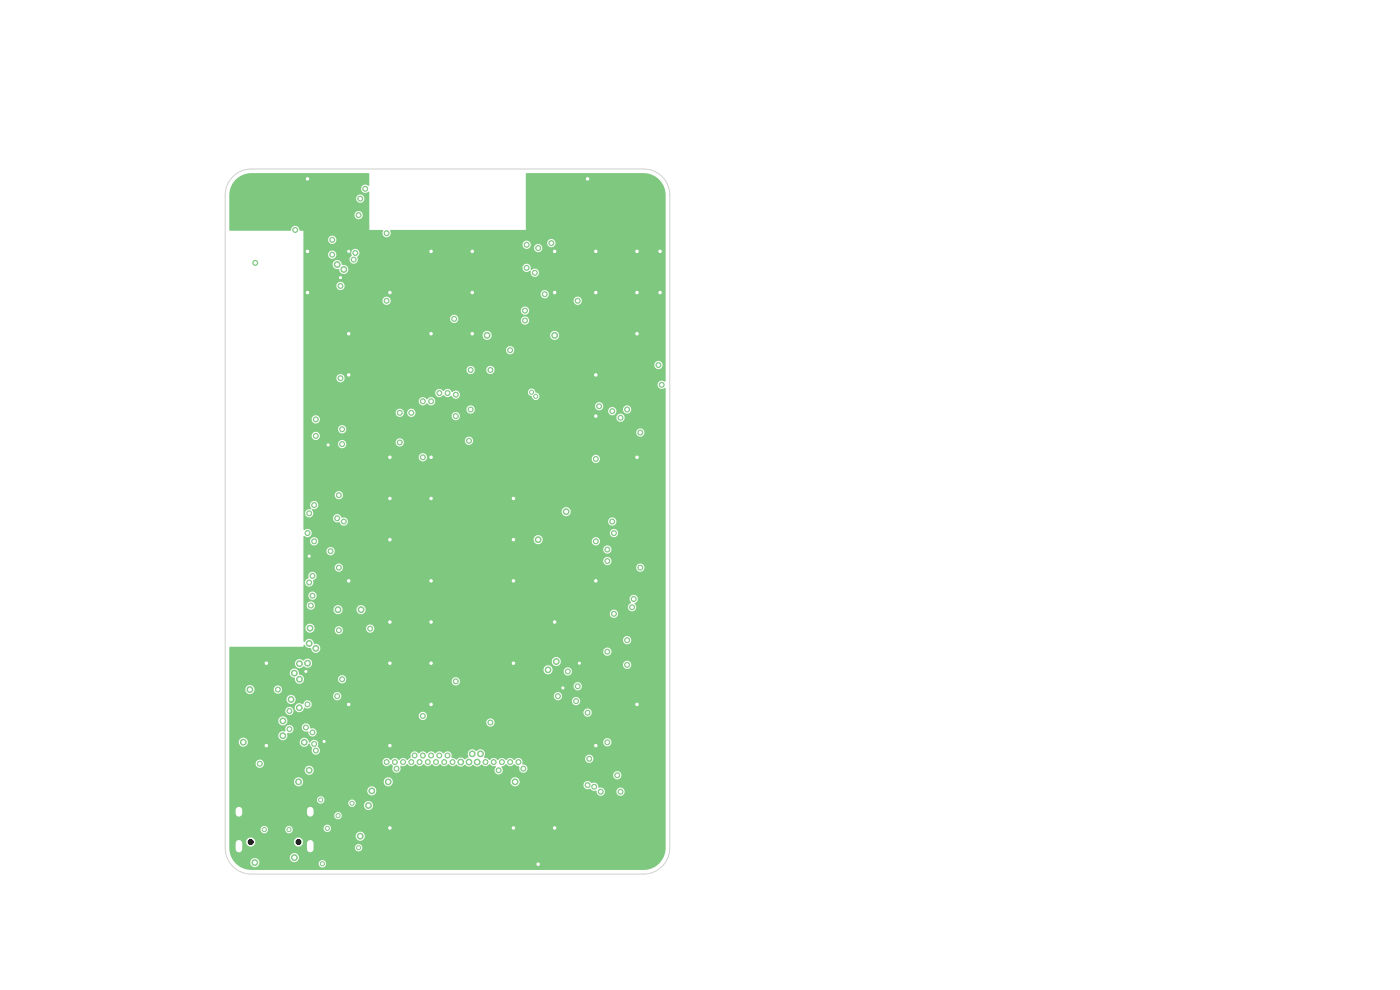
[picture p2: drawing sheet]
<svg xmlns="http://www.w3.org/2000/svg" width="297mm" height="210mm" viewBox="0 0 297 210" stroke-linecap="round" stroke-linejoin="round" font-family="sans-serif">
<path d="M50.7 171.7v1M50.7 178.8v1.4M65.8 171.7v1M65.8 178.8v1.4" fill="none" stroke="#7fc87f" stroke-width="2.1"/>
<g fill="#7fc87f" stroke="#7fc87f" stroke-width=".21">
<circle cx="78.5" cy="133.3" r=".52"/>
<circle cx="65.2" cy="149.4" r=".52"/>
<circle cx="65.6" cy="123.6" r=".52"/>
<circle cx="71.5" cy="147.7" r=".52"/>
<circle cx="65.2" cy="113.1" r=".52"/>
<circle cx="114.2" cy="52.6" r=".52"/>
<circle cx="117" cy="51.6" r=".52"/>
<circle cx="70.1" cy="116.9" r=".52"/>
<circle cx="70.5" cy="54" r=".52"/>
<circle cx="122.6" cy="63.8" r=".52"/>
<circle cx="75.4" cy="53.7" r=".52"/>
<circle cx="67" cy="159.2" r=".52"/>
<circle cx="113.5" cy="57.9" r=".52"/>
<circle cx="71.5" cy="109.9" r=".52"/>
<circle cx="131.6" cy="88.6" r=".52"/>
<circle cx="66.3" cy="155.4" r=".52"/>
<circle cx="72.6" cy="144.1" r=".52"/>
<circle cx="67" cy="89" r=".52"/>
<circle cx="111.7" cy="51.9" r=".52"/>
<circle cx="71.9" cy="105" r=".52"/>
<circle cx="72.2" cy="80.2" r=".52"/>
<circle cx="67" cy="92.5" r=".52"/>
<circle cx="135.8" cy="91.8" r=".52"/>
<circle cx="71.9" cy="120.4" r=".52"/>
<circle cx="76.1" cy="45.6" r=".52"/>
<circle cx="66.3" cy="122.2" r=".52"/>
<circle cx="66.6" cy="107.1" r=".52"/>
<circle cx="72.9" cy="57.2" r=".61"/>
<circle cx="62.4" cy="142.8" r=".61"/>
<circle cx="65.6" cy="163.4" r=".61"/>
<circle cx="117.7" cy="71.1" r=".61"/>
<circle cx="65.6" cy="136.5" r=".61"/>
<circle cx="71.7" cy="129.3" r=".61"/>
<circle cx="76.6" cy="129.3" r=".61"/>
<circle cx="103.3" cy="71.1" r=".61"/>
<circle cx="63.5" cy="140.8" r=".61"/>
<circle cx="67" cy="137.5" r=".61"/>
<circle cx="64.5" cy="157.5" r=".61"/>
<circle cx="60" cy="156.1" r=".61"/>
<circle cx="65.8" cy="133.3" r=".61"/>
<circle cx="71.5" cy="56.1" r=".61"/>
<circle cx="109.3" cy="165.8" r=".61"/>
<circle cx="65.2" cy="140.7" r=".61"/>
<circle cx="63.5" cy="144.1" r=".61"/>
<circle cx="82.4" cy="165.8" r=".61"/>
<circle cx="61.7" cy="148.4" r=".61"/>
<circle cx="53" cy="146.3" r=".61"/>
<circle cx="63.5" cy="150.1" r=".61"/>
<circle cx="60" cy="152.9" r=".61"/>
<circle cx="139.7" cy="77.4" r=".52"/>
<circle cx="140.4" cy="81.6" r=".52"/>
<circle cx="128.8" cy="119" r=".52"/>
<circle cx="128.8" cy="157.5" r=".52"/>
<circle cx="128.8" cy="138.2" r=".52"/>
<circle cx="111.7" cy="56.8" r=".52"/>
<circle cx="126.4" cy="97.4" r=".52"/>
<circle cx="115.6" cy="62.4" r=".52"/>
<circle cx="87.3" cy="161.7" r=".52"/>
<circle cx="88" cy="160.3" r=".52"/>
<circle cx="99.8" cy="86.9" r=".52"/>
<circle cx="93.2" cy="160.3" r=".52"/>
<circle cx="92.5" cy="161.7" r=".52"/>
<circle cx="96.7" cy="83.7" r=".52"/>
<circle cx="99.5" cy="93.5" r=".52"/>
<circle cx="91.5" cy="160.3" r=".52"/>
<circle cx="93.2" cy="83.4" r=".52"/>
<circle cx="90.8" cy="161.7" r=".52"/>
<circle cx="130.2" cy="113.1" r=".52"/>
<circle cx="82" cy="161.7" r=".52"/>
<circle cx="134.4" cy="127.1" r=".52"/>
<circle cx="130.2" cy="130.2" r=".52"/>
<circle cx="134.1" cy="128.8" r=".52"/>
<circle cx="135.8" cy="120.4" r=".52"/>
<circle cx="133" cy="86.9" r=".52"/>
<circle cx="127.1" cy="86.2" r=".52"/>
<circle cx="129.9" cy="87.2" r=".52"/>
<circle cx="111.4" cy="68" r=".52"/>
<circle cx="84.1" cy="163.1" r=".52"/>
<circle cx="126.4" cy="114.8" r=".52"/>
<circle cx="96.7" cy="144.5" r=".52"/>
<circle cx="83.8" cy="161.7" r=".52"/>
<circle cx="89.7" cy="85.1" r=".52"/>
<circle cx="89.7" cy="160.3" r=".52"/>
<circle cx="89.7" cy="151.9" r=".52"/>
<circle cx="89.7" cy="97" r=".52"/>
<circle cx="89" cy="161.7" r=".52"/>
<circle cx="94.9" cy="160.3" r=".52"/>
<circle cx="94.2" cy="161.7" r=".52"/>
<circle cx="96" cy="161.7" r=".52"/>
<circle cx="111" cy="163.1" r=".52"/>
<circle cx="104" cy="153.3" r=".52"/>
<circle cx="129.9" cy="110.6" r=".52"/>
<circle cx="128.8" cy="116.6" r=".52"/>
<circle cx="114.2" cy="114.5" r=".61"/>
<circle cx="120.1" cy="108.5" r=".61"/>
<circle cx="100.2" cy="159.9" r=".61"/>
<circle cx="97.7" cy="161.7" r=".61"/>
<circle cx="99.5" cy="161.7" r=".61"/>
<circle cx="110" cy="161.7" r=".52"/>
<circle cx="124.7" cy="151.2" r=".52"/>
<circle cx="116.3" cy="142.1" r=".61"/>
<circle cx="101.9" cy="159.9" r=".61"/>
<circle cx="118" cy="140.3" r=".61"/>
<circle cx="101.2" cy="161.7" r=".61"/>
<circle cx="104.7" cy="161.7" r=".52"/>
<circle cx="133" cy="141" r=".52"/>
<circle cx="122.2" cy="148.7" r=".52"/>
<circle cx="108.2" cy="161.7" r=".52"/>
<circle cx="120.5" cy="142.4" r=".52"/>
<circle cx="103" cy="161.7" r=".52"/>
<circle cx="85.5" cy="161.7" r=".52"/>
<circle cx="133" cy="135.8" r=".52"/>
<circle cx="122.6" cy="145.6" r=".52"/>
<circle cx="106.5" cy="161.7" r=".52"/>
<circle cx="105.8" cy="163.4" r=".52"/>
<circle cx="118.4" cy="147.7" r=".52"/>
<circle cx="74" cy="123.2" r=".52"/>
<circle cx="68.8" cy="157.3" r=".44"/>
<circle cx="82.7" cy="105.7" r=".52"/>
<circle cx="65.2" cy="62.1" r=".52"/>
<circle cx="114.2" cy="183.3" r=".52"/>
<circle cx="100.2" cy="62.1" r=".52"/>
<circle cx="117.7" cy="132" r=".52"/>
<circle cx="117.7" cy="175.6" r=".52"/>
<circle cx="140" cy="62.1" r=".52"/>
<circle cx="108.9" cy="140.7" r=".52"/>
<circle cx="91.5" cy="149.4" r=".52"/>
<circle cx="108.9" cy="114.5" r=".52"/>
<circle cx="82.7" cy="97" r=".52"/>
<circle cx="91.5" cy="132" r=".52"/>
<circle cx="117.7" cy="53.3" r=".52"/>
<circle cx="140" cy="53.3" r=".52"/>
<circle cx="117.7" cy="62.1" r=".52"/>
<circle cx="72.2" cy="58.9" r=".44"/>
<circle cx="64.9" cy="142.4" r=".44"/>
<circle cx="56.5" cy="158.2" r=".52"/>
<circle cx="100.2" cy="53.3" r=".52"/>
<circle cx="82.7" cy="62.1" r=".52"/>
<circle cx="56.5" cy="140.7" r=".52"/>
<circle cx="108.9" cy="175.6" r=".52"/>
<circle cx="135.1" cy="70.8" r=".52"/>
<circle cx="82.7" cy="132" r=".52"/>
<circle cx="108.9" cy="123.2" r=".52"/>
<circle cx="126.4" cy="53.3" r=".52"/>
<circle cx="74" cy="149.4" r=".52"/>
<circle cx="91.5" cy="123.2" r=".52"/>
<circle cx="91.5" cy="140.7" r=".52"/>
<circle cx="82.7" cy="175.6" r=".52"/>
<circle cx="124.7" cy="37.9" r=".52"/>
<circle cx="135.1" cy="53.3" r=".52"/>
<circle cx="82.7" cy="158.2" r=".52"/>
<circle cx="65.2" cy="53.3" r=".52"/>
<circle cx="135.1" cy="97" r=".52"/>
<circle cx="126.4" cy="158.2" r=".52"/>
<circle cx="126.4" cy="88.3" r=".52"/>
<circle cx="119.4" cy="145.9" r=".44"/>
<circle cx="69.6" cy="94.4" r=".44"/>
<circle cx="74" cy="53.3" r=".44"/>
<circle cx="91.5" cy="53.3" r=".52"/>
<circle cx="122.9" cy="140.7" r=".44"/>
<circle cx="100.2" cy="70.8" r=".52"/>
<circle cx="108.9" cy="105.7" r=".52"/>
<circle cx="74" cy="70.8" r=".52"/>
<circle cx="91.5" cy="105.7" r=".52"/>
<circle cx="91.5" cy="70.8" r=".52"/>
<circle cx="135.1" cy="62.1" r=".52"/>
<circle cx="126.4" cy="62.1" r=".52"/>
<circle cx="65.6" cy="118" r=".44"/>
<circle cx="65.2" cy="37.9" r=".52"/>
<circle cx="74" cy="79.5" r=".52"/>
<circle cx="126.4" cy="79.5" r=".52"/>
<circle cx="82.7" cy="114.5" r=".52"/>
<circle cx="126.4" cy="123.2" r=".52"/>
<circle cx="91.5" cy="97" r=".52"/>
<circle cx="135.1" cy="149.4" r=".52"/>
<circle cx="82.7" cy="140.7" r=".52"/>
<circle cx="65.9" cy="128.5" r=".52"/>
<circle cx="72.9" cy="110.6" r=".52"/>
<circle cx="91.5" cy="85.1" r=".52"/>
<circle cx="82" cy="49.5" r=".52"/>
<circle cx="72.6" cy="91.1" r=".52"/>
<circle cx="76.4" cy="42.1" r=".52"/>
<circle cx="108.2" cy="74.3" r=".52"/>
<circle cx="71.9" cy="133.7" r=".52"/>
<circle cx="66.3" cy="126.4" r=".52"/>
<circle cx="72.6" cy="94.2" r=".52"/>
<circle cx="104" cy="78.5" r=".52"/>
<circle cx="77.5" cy="40" r=".52"/>
<circle cx="99.8" cy="78.5" r=".52"/>
<circle cx="96.3" cy="67.6" r=".52"/>
<circle cx="94.9" cy="83.4" r=".52"/>
<circle cx="65.6" cy="108.9" r=".52"/>
<circle cx="66.6" cy="114.8" r=".52"/>
<circle cx="84.8" cy="93.9" r=".52"/>
<circle cx="84.8" cy="87.6" r=".52"/>
<circle cx="59" cy="146.3" r=".52"/>
<circle cx="54.1" cy="55.8" r=".52"/>
<circle cx="62.6" cy="48.8" r=".52"/>
<circle cx="82" cy="63.8" r=".52"/>
<circle cx="70.5" cy="50.9" r=".52"/>
<circle cx="56.1" cy="176" r=".44"/>
<circle cx="68" cy="169.7" r=".44"/>
<circle cx="61.3" cy="176" r=".44"/>
<circle cx="74.7" cy="170.4" r=".44"/>
<circle cx="69.4" cy="175.7" r=".44"/>
<circle cx="68.4" cy="183.2" r=".44"/>
<circle cx="72.2" cy="60.7" r=".52"/>
<circle cx="75" cy="55.1" r=".52"/>
<circle cx="55.1" cy="162" r=".52"/>
<circle cx="66.6" cy="157.8" r=".52"/>
<circle cx="127.4" cy="167.9" r=".52"/>
<circle cx="130.9" cy="164.5" r=".52"/>
<circle cx="126" cy="166.9" r=".52"/>
<circle cx="125" cy="161" r=".52"/>
<circle cx="131.6" cy="167.9" r=".52"/>
<circle cx="124.7" cy="166.5" r=".52"/>
<circle cx="61.4" cy="154.7" r=".52"/>
<circle cx="61.4" cy="150.8" r=".52"/>
<circle cx="87.3" cy="87.6" r=".52"/>
<circle cx="64.9" cy="154.3" r=".52"/>
<circle cx="76.1" cy="179.8" r=".44"/>
<circle cx="113.6" cy="84.1" r=".44"/>
<circle cx="112.8" cy="83.2" r=".44"/>
<circle cx="71.7" cy="173" r=".44"/>
<circle cx="51.6" cy="157.4" r=".61"/>
<circle cx="62.4" cy="181.9" r=".61"/>
<circle cx="54.1" cy="183" r=".61"/>
<circle cx="78.2" cy="170.9" r=".61"/>
<circle cx="76.4" cy="177.4" r=".61"/>
<circle cx="63.3" cy="165.8" r=".61"/>
<circle cx="78.9" cy="167.8" r=".61"/>
<circle cx="111.4" cy="65.9" r=".52"/>
<circle cx="96.7" cy="88.3" r=".52"/>
</g>
<path d="M50 38.1a4.7 4.7 0 0 1 3.4-1.4h24.8l.1 .2v2.4l-.2 .1a.89 .89 0 0 0-1.3 0 .89 .89 0 0 0 .1 1.3 .89 .89 0 0 0 1.2 0l.2 .1v8h2.8l.2 .2a.89 .89 0 0 0 .8 1.4 .89 .89 0 0 0 .7-1.5l.1-.1h28.6v-11.9l.2-.2h24.8a4.7 4.7 0 0 1 4.7 4.7v39.4l-.2 .2a.89 .89 0 0 0-1.3 0 .89 .89 0 0 0 .1 1.3 .89 .89 0 0 0 1.2 0l.2 .1v97.5a4.7 4.7 0 0 1-4.7 4.6h-83.2l-1-.1-1-.3-.9-.6-.7-.7h3.4a.97 .97 0 0 0 .8 1.1 .97 .97 0 0 0 1.1-.8h12.6v.2a.79 .79 0 0 0 1.2 .6 .79 .79 0 0 0 0-1.3 .79 .79 0 0 0-1.2 .5h-12.6a.97 .97 0 0 0-.8-1.1 .97 .97 0 0 0-1.1 .8h-3.4l-.6-1h12.4v.3a.97 .97 0 0 0 1.5 .6 .97 .97 0 0 0 0-1.6 .97 .97 0 0 0-1.5 .7h-12.4l-.3-.9-.2-1.2h26.7a.79 .79 0 0 0 1 .9 .79 .79 0 0 0 .4-1.3 .79 .79 0 0 0-1.4 .2v.2h-26.7v-1.2h3.6a.97 .97 0 0 0 1 1.1 .97 .97 0 0 0 .9-1.1h8.3v.2a.97 .97 0 0 0 1.4 .7 .97 .97 0 0 0 0-1.6 .97 .97 0 0 0-1.4 .7h-8.3v-.2a.97 .97 0 0 0-1-.6 .97 .97 0 0 0-.9 .8h-3.6v-1.2h26.9v.2a.97 .97 0 0 0 1.4 .7 .97 .97 0 0 0 0-1.6 .97 .97 0 0 0-1.4 .7h-26.9v-1.4h6.7v.2a.79 .79 0 0 0 .9 .7 .79 .79 0 0 0 .7-.9h3.6v.2a.79 .79 0 0 0 1 .6 .79 .79 0 0 0 .5-1.1h6.6v.2a.79 .79 0 0 0 1.3 .6 .79 .79 0 0 0 0-1.3 .79 .79 0 0 0-1.3 .5h-6.6l-.1-.1a.79 .79 0 0 0-.8-.3 .79 .79 0 0 0-.6 .7h-3.6l-.1-.2a.79 .79 0 0 0-.8-.5 .79 .79 0 0 0-.7 .7h-6.7v-3h22.3v.2a.79 .79 0 0 0 1.2 .6 .79 .79 0 0 0 0-1.4 .79 .79 0 0 0-1.2 .6h-22.3v-3.3h18.7v.2a.79 .79 0 0 0 1.3 .5h5.3v.2a.79 .79 0 0 0 .6 .7 .79 .79 0 0 0 .9-.5h1.8v.3a.97 .97 0 0 0 1.5 .7 .97 .97 0 0 0 0-1.6 .97 .97 0 0 0-1.5 .6h-1.8a.79 .79 0 0 0-.5-1.1 .79 .79 0 0 0-1 .7h-5.3l.1-.1a.79 .79 0 0 0-.4-1.2 .79 .79 0 0 0-1 .6h-18.7v-2h29.3v.3a.97 .97 0 0 0 1.5 .7 .97 .97 0 0 0 0-1.6 .97 .97 0 0 0-1.5 .6h-29.3v-1.9h13.8v.3a.97 .97 0 0 0 1.1 .8 .97 .97 0 0 0 .8-1.1h17.1v.3a.97 .97 0 0 0 1.1 .8 .97 .97 0 0 0 .8-1.1h25v.3a.97 .97 0 0 0 .7 .8 .97 .97 0 0 0 1-.4h13.8v.3a1.01 1.01 0 0 0 1.5 .6 .96 .96 0 0 0 1.2 .4l.1 .2a.88 .88 0 0 0 .9 .9 .88 .88 0 0 0 .8-1h2.5v.3a.88 .88 0 0 0 1.3 .6 .88 .88 0 0 0 0-1.5 .88 .88 0 0 0-1.3 .6h-2.5v-.2a1.18 1.18 0 0 0-1.3-.5 1.02 1.02 0 0 0-1.6-1 .88 .88 0 0 0-.9-.4 .88 .88 0 0 0-.7 .7h-13.8l.1-.1a.97 .97 0 0 0-.5-1.4 .97 .97 0 0 0-1.3 .8h-25v-.2a.97 .97 0 0 0-1.1-.6 .97 .97 0 0 0-.8 .8h-17.1l-.1-.2a.97 .97 0 0 0-1-.6 .97 .97 0 0 0-.8 .8h-13.8v-2.4h16v.2a.96 .96 0 0 0 1.2 .8h64.3v.3a.88 .88 0 0 0 1.3 .6 .88 .88 0 0 0 0-1.5 .88 .88 0 0 0-1.3 .6h-64.3h.2a.97 .97 0 0 0 .2-1.7 .97 .97 0 0 0-1.6 .7h-16v-1.4h5.6v.2a.88 .88 0 0 0 1.2 .7 .88 .88 0 0 0 .4-1.3h25.3v.3a.97 .97 0 0 0 .8 .7 .97 .97 0 0 0 1-.4l.1 .1a.47 .47 0 0 1 .2 .7 .89 .89 0 0 0 1.1 1 .89 .89 0 0 0 .6-1.3l.3-.1a1.29 1.29 0 0 0 1.2-.4 1.04 1.04 0 0 0 1.8 0 1.04 1.04 0 0 0 1.7 0 1.04 1.04 0 0 0 1.8 0l.1 .1a1 1 0 0 0 1.6-.1 1.04 1.04 0 0 0 1.8 0 1 1 0 0 0 1.6 0l.2 .1a1.02 1.02 0 0 0 1.6 0 1.14 1.14 0 0 0 1.7 0 1.21 1.21 0 0 0 1.9-.1 1.06 1.06 0 0 0 1.7 0 1.3 1.3 0 0 0 1.3 .5v.2a.89 .89 0 0 0 0 1.2 .89 .89 0 0 0 1.3 0 .89 .89 0 0 0-.1-1.3l.9-.6 .2 .1a1 1 0 0 0 1.6-.1l.5 .4 .6 .2a.9 .9 0 0 0 .6 1.2 .9 .9 0 0 0 1.1-.8 .9 .9 0 0 0-1-1 1.2 1.2 0 0 0-.6-1.3h13.8v.3a.88 .88 0 0 0 1.4 .6 .88 .88 0 0 0 0-1.5 .88 .88 0 0 0-1.4 .6h-13.8a1.14 1.14 0 0 0-1.2 .4h-.1a1 1 0 0 0-1.7 0h-.1a1 1 0 0 0-1.6 0h-.1a1 1 0 0 0-1.7 0l-.5-.4a.44 .44 0 0 1-.6-.3 .99 .99 0 0 0-.2-1.4 .99 .99 0 0 0-1.4 .2 1.03 1.03 0 0 0-1.5-.2 1.03 1.03 0 0 0-.2 1.5l-.7 .4h-.2a1.13 1.13 0 0 0-1.7 .2l-1-.5a.96 .96 0 0 0-.5-1.2 .96 .96 0 0 0-1.3 .3h-.1a1 1 0 0 0-1.6 0h-.1a1 1 0 0 0-1.7 0h-.1a1 1 0 0 0-1.6 0 .93 .93 0 0 0-1.2-.3 .93 .93 0 0 0-.5 1.2l-.8 .5a1.04 1.04 0 0 0-1.7 0h-.1a1 1 0 0 0-1.6 0h-.2a.88 .88 0 0 0-.9-.4 .88 .88 0 0 0-.7 .7h-25.3a.88 .88 0 0 0-.9-.3 .88 .88 0 0 0-.7 .7h-5.6v-4.6h2.1v.3a.97 .97 0 0 0 1 .8 .97 .97 0 0 0 .9-1.1h11v.3a1.01 1.01 0 0 0 .9 .8 1.01 1.01 0 0 0 1-.6h.2l.2 .5a.45 .45 0 0 1 .2 .8 .89 .89 0 0 0 1.3 .9 .89 .89 0 0 0 0-1.6l.1-.7-.1-.4h60.6a.88 .88 0 0 0 1.1 1 .88 .88 0 0 0 .4-1.4 .88 .88 0 0 0-1.5 .2v.2h-60.6a.92 .92 0 0 0-.9-.4 .92 .92 0 0 0-.8 .6h-.2a.99 .99 0 0 0-.9-1 .99 .99 0 0 0-1 .8h-11a.97 .97 0 0 0-1-.8 .97 .97 0 0 0-.9 .8h-2.1v-1.4h10.4v.3a.99 .99 0 0 0 1.3 .8 .99 .99 0 0 0 .6-1.4l.2-.1a.88 .88 0 0 0 1-.3 .88 .88 0 0 0 0-1h1.9v.2a.93 .93 0 0 0 1.3 .7l.1 .2a.89 .89 0 0 0 1 .9 .89 .89 0 0 0 .7-1.2 .89 .89 0 0 0-1.2-.5 1.04 1.04 0 0 0-1.3-1l-.4 .3-.2 .4h-1.9a.9 .9 0 0 0-1.1-.3 .9 .9 0 0 0-.4 1.2l-.2 .1a1 1 0 0 0-1.4 .7h-10.4v-3.1h10.4v.2a.96 .96 0 0 0 .9 .9 .96 .96 0 0 0 1-.7h42.3v.2a.88 .88 0 0 0 1.3 .6 .88 .88 0 0 0 0-1.5 .88 .88 0 0 0-1.3 .7h-42.3l.1-.2a.97 .97 0 0 0-.9-1 .97 .97 0 0 0-1.1 .8h-10.4v-1h40.2v.2a.88 .88 0 0 0 1.4 .6 .88 .88 0 0 0-.2-1.5h33.8v.2a.88 .88 0 0 0 1.3 .6 .88 .88 0 0 0 0-1.5 .88 .88 0 0 0-1.3 .7h-33.8a.89 .89 0 0 0-1.2 .7h-40.2v-1.1h11.9v.2a.88 .88 0 0 0 1.4 .6 .88 .88 0 0 0-.2-1.5h.8v.3a.97 .97 0 0 0 1 .8 .97 .97 0 0 0 1-.9l.2-.1a.88 .88 0 0 0 1.3-.2 .88 .88 0 0 0-.4-1.3h55.7v.2a.88 .88 0 0 0 1.4 .7 .88 .88 0 0 0 0-1.5 .88 .88 0 0 0-1.4 .6h-55.7a.94 .94 0 0 0-1.3 .8h-.2a.98 .98 0 0 0-1.6 .6h-.9a.87 .87 0 0 0-1.1 .7h-11.9v-2.5h12.2v.3a.97 .97 0 0 0 1.5 .7 .97 .97 0 0 0 0-1.6h8.4v.2a.88 .88 0 0 0 .9 .8 .88 .88 0 0 0 .8-1h45.1v.2a.88 .88 0 0 0 1.3 .6 .88 .88 0 0 0 0-1.5 .88 .88 0 0 0-1.3 .7h-45.1l-.1-.3a.88 .88 0 0 0-.9-.5 .88 .88 0 0 0-.7 .8l-8.6-.1a.97 .97 0 0 0-1.3 .7h-12.2v-2h3.4v.2a.97 .97 0 0 0 1.1 .8 .97 .97 0 0 0 .9-1h4.1v.2a.88 .88 0 0 0 1.4 .6 .88 .88 0 0 0-.2-1.5h62.4v.2a.88 .88 0 0 0 1.3 .6 .88 .88 0 0 0 0-1.5 .88 .88 0 0 0-1.3 .7h-62.4a.89 .89 0 0 0-1.2 .7h-4.1a.97 .97 0 0 0-1-.9 .97 .97 0 0 0-1 .9h-3.4v-3.5h12.9v.2a1.22 1.22 0 0 0 1.1 1 .98 .98 0 0 0 .9 1.2 .98 .98 0 0 0 1-1.1h7.2v.2a.88 .88 0 0 0 .8 .8 .88 .88 0 0 0 .9-.6h22.4v.2a.88 .88 0 0 0 1.4 .7 .88 .88 0 0 0 0-1.5 .88 .88 0 0 0-1.4 .6h-22.4l.1-.2a.88 .88 0 0 0-.8-1 .88 .88 0 0 0-1 .8h-7.2a1.36 1.36 0 0 0-1.1-1l-.1-.6-.4-.4h52.4a.97 .97 0 0 0 .8 1 .97 .97 0 0 0 1.1-.7h2.4v.3a.88 .88 0 0 0 1.3 .6 .88 .88 0 0 0 0-1.5 .88 .88 0 0 0-1.3 .6h-2.4v-.1a.97 .97 0 0 0-.8-1.1 .97 .97 0 0 0-1.1 .9l-52.5-.1a.98 .98 0 0 0-1.3 .8h-12.9v-2.1h14v.3a1.01 1.01 0 0 0 .7 .8 1.01 1.01 0 0 0 1.1-.4 1.01 1.01 0 0 0 1.3 .2 1.01 1.01 0 0 0 .4-1.3h50.9v.3a.97 .97 0 0 0 .8 .8 .97 .97 0 0 0 1-.4h13.4v.3a.88 .88 0 0 0 1.3 .6 .88 .88 0 0 0 0-1.5 .88 .88 0 0 0-1.3 .6h-13.4a.97 .97 0 0 0-.4-1.5 .97 .97 0 0 0-1.4 .8h-50.9l-.1-.1a1.04 1.04 0 0 0-1.6 .1l-.2-.1a.96 .96 0 0 0-1-.2 .96 .96 0 0 0-.6 .7h-14v-3.2l.2-.2h15.6v-.4h.2a1.35 1.35 0 0 0 1.4 .7 .98 .98 0 0 0 .7 1 .98 .98 0 0 0 1.1-.4h60.2v.3a.88 .88 0 0 0 1.3 .6 .88 .88 0 0 0 0-1.5 .88 .88 0 0 0-1.3 .6h-60.2v-.1a1.09 1.09 0 0 0-.1-1.1 1.09 1.09 0 0 0-1.1-.4l-.1-.4-.4-.4h66.1a.88 .88 0 0 0 1.1 .9 .88 .88 0 0 0 .4-1.4 .88 .88 0 0 0-1.5 .3v.2h-66.1a1.04 1.04 0 0 0-1.5 .5l-.2-.1v-3h.4a.97 .97 0 0 0 .7 1.1 .97 .97 0 0 0 1.2-.6h4.3v.2a.88 .88 0 0 0 1.2 .7 .88 .88 0 0 0 .4-1.3h5v.3a.88 .88 0 0 0 1.4 .6 .88 .88 0 0 0 0-1.5 .88 .88 0 0 0-1.4 .6h-5a.89 .89 0 0 0-.9-.3 .89 .89 0 0 0-.7 .7h-4.3v-.2a.97 .97 0 0 0-.8-1.1 .97 .97 0 0 0-1.1 .8h-.4v-4.8h.7v.3a.87 .87 0 0 0 1.3 .6h4.3v.3a.97 .97 0 0 0 1.1 .8 .97 .97 0 0 0 .9-1.1h2.9v.3a.97 .97 0 0 0 1.6 .6h52.2v.2a.88 .88 0 0 0 1.3 .6 .88 .88 0 0 0 0-1.4 .88 .88 0 0 0-1.3 .6h-52.2l.4-.6-.3-.8h55.9a.89 .89 0 0 0 1.3 .9 .89 .89 0 0 0 .1-1.5l.1-.2a.89 .89 0 0 0 .4-1.3 .89 .89 0 0 0-1.3-.2 .89 .89 0 0 0 .1 1.4l-.5 .5-.2 .4h-55.9a.96 .96 0 0 0-1-.3 .96 .96 0 0 0-.7 .8h-2.9l-.1-.2a.97 .97 0 0 0-1-.6 .97 .97 0 0 0-.9 .8h-4.2a.88 .88 0 0 0-.1-1.5 .88 .88 0 0 0-1.3 .6h-.7v-2.1h1v.3a.88 .88 0 0 0 1.4 .6 .88 .88 0 0 0 0-1.5 .88 .88 0 0 0-1.4 .6h-1v-2.8h.3l.2 .7 .4 .3a.92 .92 0 0 0 1-.3 .92 .92 0 0 0 .1-1 .92 .92 0 0 0 .8-1.1 .92 .92 0 0 0-1.2-.7 .92 .92 0 0 0-.5 1.3l-.6 .4-.2 .4h-.3v-3.1h6.6a.88 .88 0 0 0 .9 1 .88 .88 0 0 0 .9-1h62.2v.2a.88 .88 0 0 0 1.3 .7 .88 .88 0 0 0 0-1.5 .88 .88 0 0 0-1.3 .6h-62.2l-.1-.2a.88 .88 0 0 0-.9-.6 .88 .88 0 0 0-.8 .8h-6.6v-1.4h63.6v.2a.88 .88 0 0 0 1.3 .7 .88 .88 0 0 0 0-1.5 .88 .88 0 0 0-1.3 .6h-63.6v-2.1h4.9v.2a.88 .88 0 0 0 1.1 .8 .88 .88 0 0 0 .5-1.3h57.1v.2a.88 .88 0 0 0 1.3 .6 .88 .88 0 0 0 0-1.5 .88 .88 0 0 0-1.3 .7l-57.2-.1a.88 .88 0 0 0-.9-.3 .88 .88 0 0 0-.6 .7h-4.9v-2.1h1.4v.2a.88 .88 0 0 0 1.1 .8 .88 .88 0 0 0 .5-1.3h45.8v.2a.97 .97 0 0 0 .9 .8 .97 .97 0 0 0 1-.7h10.4v.2a.88 .88 0 0 0 1.4 .7 .88 .88 0 0 0 0-1.5 .88 .88 0 0 0-1.4 .6h-10.4v-.1a.97 .97 0 0 0-.8-1.1 .97 .97 0 0 0-1.1 .9l-45.9-.1a.88 .88 0 0 0-.9-.3 .88 .88 0 0 0-.6 .7h-1.4l.1-1a.96 .96 0 0 0 1.1 .2 .96 .96 0 0 0 .5-.9h63.3v.2a.88 .88 0 0 0 1.3 .6 .88 .88 0 0 0 0-1.5 .88 .88 0 0 0-1.3 .7h-63.3v-.3a1.05 1.05 0 0 0-1.6-.2l-.1-2.7h6.3a.93 .93 0 0 0 1.3 1 .92 .92 0 0 0 1 .7 .92 .92 0 0 0 .8-1h55.2v.2a.88 .88 0 0 0 1.4 .7 .88 .88 0 0 0 0-1.5 .88 .88 0 0 0-1.4 .6h-55.2l-.1-.2a1.22 1.22 0 0 0-1.3-.6 .88 .88 0 0 0-.9-.6 .88 .88 0 0 0-.8 .7h-6.3v-1h.3l.2 .6 .4 .3a.88 .88 0 0 0 1-.3 .88 .88 0 0 0 0-1h52.8v.3a.97 .97 0 0 0 1.5 .7 .97 .97 0 0 0 0-1.7 .97 .97 0 0 0-1.5 .7h-52.8l-.1-.2v-.2a.9 .9 0 0 0 1.4-.7 .9 .9 0 0 0-1.2-.9 .9 .9 0 0 0-.3 1.5l-.2 .2a.89 .89 0 0 0-1.2 .7h-.3v-3.9h6.6v.3a.88 .88 0 0 0 1.4 .6 .88 .88 0 0 0 0-1.5 .88 .88 0 0 0-1.4 .6h-6.6v-8h24.4v.2a.88 .88 0 0 0 .8 .8 .88 .88 0 0 0 .9-.7h35v.3a.88 .88 0 0 0 1.4 .6 .88 .88 0 0 0 0-1.5 .88 .88 0 0 0-1.4 .6h-35l.1-.1a.88 .88 0 0 0-.8-1 .88 .88 0 0 0-1 .8h-24.4v-2.8h7.3v.2a.88 .88 0 0 0 1.2 .7 .88 .88 0 0 0 .4-1.3h10.6v.3a.88 .88 0 0 0 1.2 .7 .88 .88 0 0 0 .5-1.3h13v.2a.88 .88 0 0 0 1.4 .7 .88 .88 0 0 0 0-1.5 .88 .88 0 0 0-1.4 .6l-13.1-.1a.88 .88 0 0 0-.9-.3 .88 .88 0 0 0-.7 .7h-10.6a.88 .88 0 0 0-.9-.3 .88 .88 0 0 0-.7 .7h-7.3v-1.8h1.7v.3a.88 .88 0 0 0 1.4 .6 .88 .88 0 0 0 0-1.5 .88 .88 0 0 0-1.4 .6h-1.7v-1.4h7.3v.3a.88 .88 0 0 0 .6 .7 .88 .88 0 0 0 .9-.3h61.8v.3a.88 .88 0 0 0 1.3 .6 .88 .88 0 0 0 0-1.5 .88 .88 0 0 0-1.3 .6h-61.7a.88 .88 0 0 0-.4-1.4 .88 .88 0 0 0-1.2 .7h-7.3v-2h1.7v.2a.88 .88 0 0 0 1.4 .6 .88 .88 0 0 0 0-1.5 .88 .88 0 0 0-1.4 .7h-1.7v-1.4h19.5v.2a.88 .88 0 0 0 1 .7 .88 .88 0 0 0 .8-.9h.7v.2a.88 .88 0 0 0 .6 .7 .88 .88 0 0 0 .9-.2h7.9v.2a.88 .88 0 0 0 .8 .7 .88 .88 0 0 0 .9-.6h33.3v.2a.88 .88 0 0 0 1.3 .7 .88 .88 0 0 0 0-1.5 .88 .88 0 0 0-1.3 .6h-33.3l.1-.1a.88 .88 0 0 0-.8-1 .88 .88 0 0 0-1 .8l-7.8-.1a.88 .88 0 0 0-.4-1.3h11.4v.2a.88 .88 0 0 0 .8 .7 .88 .88 0 0 0 .9-.6h28.3v.2a.88 .88 0 0 0 1.2 .8 .88 .88 0 0 0 .4-1.3h1.6v.2a.88 .88 0 0 0 1.3 .6 .88 .88 0 0 0 0-1.5 .88 .88 0 0 0-1.3 .7l-1.6-.1a.88 .88 0 0 0-.9-.3 .88 .88 0 0 0-.7 .7h-28.3v-.6l-.5-.4h26a.88 .88 0 0 0 1.2 .9 .88 .88 0 0 0 .3-1.4 .88 .88 0 0 0-1.4 .2l-.1 .3h-26a.89 .89 0 0 0-1.2 .7h-11.4a.89 .89 0 0 0-1.2 .7h-.7l-.1-.3a.88 .88 0 0 0-.9-.5 .88 .88 0 0 0-.8 .8h-19.5v-2.5h24.4v.2a.97 .97 0 0 0 .8 .8 .97 .97 0 0 0 1-.5 .9 .9 0 0 0 1.4 .4 .9 .9 0 0 0 0-1.4 .9 .9 0 0 0-1.4 .2h-.2a.88 .88 0 0 0-.9-.4 .88 .88 0 0 0-.7 .7h-24.4v-1.7h27.9v.2a.97 .97 0 0 0 .8 .8 .97 .97 0 0 0 1-.5 .99 .99 0 0 0 1.6 .1l.2 .1a.88 .88 0 0 0 1.3 .5 .88 .88 0 0 0 .1-1.4h14.7v.2a1.06 1.06 0 0 0 .8 .8 .8 .8 0 0 0 .9 .8 .8 .8 0 0 0 .7-.9 .8 .8 0 0 0-.8-.7 .83 .83 0 0 0-.7-.9 .83 .83 0 0 0-.9 .7l-14.8-.1a1.21 1.21 0 0 0-1.3 .2 1.02 1.02 0 0 0-.9-.7 1.02 1.02 0 0 0-1 .5l-.1-.1a.88 .88 0 0 0-.9-.4 .88 .88 0 0 0-.7 .8h-27.9v-3.2h7v.2a.88 .88 0 0 0 1.3 .7 .88 .88 0 0 0 0-1.5 .88 .88 0 0 0-1.3 .6h-7v-1.7h34.6v.2a.88 .88 0 0 0 1 .8 .88 .88 0 0 0 .7-1h2.5v.2a.88 .88 0 0 0 1.3 .6 .88 .88 0 0 0 0-1.5 .88 .88 0 0 0-1.3 .7h-2.5v-.3a.88 .88 0 0 0-1-.5 .88 .88 0 0 0-.7 .8h-34.6v-1.1h74.4v.2a.88 .88 0 0 0 1.4 .7 .88 .88 0 0 0 0-1.5 .88 .88 0 0 0-1.4 .6h-74.4v-3.1h43v.2a.88 .88 0 0 0 1.3 .6 .88 .88 0 0 0 0-1.5 .88 .88 0 0 0-1.3 .7h-43v-3.2h38v.3a.97 .97 0 0 0 1.1 .8 .97 .97 0 0 0 .8-1.1h12.4v.3a.97 .97 0 0 0 1.5 .7 .97 .97 0 0 0 0-1.7 .97 .97 0 0 0-1.5 .7h-12.4l-.1-.2a.97 .97 0 0 0-1-.6 .97 .97 0 0 0-.8 .8h-38v-3.5h31.1v.3a.88 .88 0 0 0 .8 .7 .88 .88 0 0 0 .9-.6h13.3v.2a.88 .88 0 0 0 1.3 .6 .88 .88 0 0 0 0-1.4 .88 .88 0 0 0-1.3 .6h-13.3v-.1a.88 .88 0 0 0-.7-1 .88 .88 0 0 0-1 .7h-31.1v-1.7h46.1v.2a.88 .88 0 0 0 1.3 .6 .88 .88 0 0 0 0-1.4 .88 .88 0 0 0-1.3 .6h-46.1v-2.1h16.7v.2a.88 .88 0 0 0 1 .8 .88 .88 0 0 0 .8-1h38.8v.2a.88 .88 0 0 0 1.3 .6 .88 .88 0 0 0 0-1.4 .88 .88 0 0 0-1.3 .6h-38.8l-.1-.2a.88 .88 0 0 0-.9-.6 .88 .88 0 0 0-.8 .8h-16.7v-1.4h50.3v.2a.88 .88 0 0 0 1.3 .7 .88 .88 0 0 0 0-1.5 .88 .88 0 0 0-1.3 .6h-50.3v-1.8h7v.3a.88 .88 0 0 0 1.3 .6 .88 .88 0 0 0 0-1.5 .88 .88 0 0 0-1.3 .6h-7v-4.5h6.2v.2a1.17 1.17 0 0 0 1.3 .9 .98 .98 0 0 0 1.2 1 .98 .98 0 0 0 .7-1.4h37v.2a.91 .91 0 0 0 .7 .8 .91 .91 0 0 0 .9-.3l.2 .1a.89 .89 0 0 0 .6 1.3 .89 .89 0 0 0 1.1-.9 .89 .89 0 0 0-1.2-.9l-.4 .3-.1-.2a.88 .88 0 0 0-.7-1.1 .88 .88 0 0 0-1.1 .7h-37l-.1-.1a1.07 1.07 0 0 0-1.1-.4 1.03 1.03 0 0 0-.9-1 1.03 1.03 0 0 0-1.1 .8h-6.2v-1h9.8v.2a.89 .89 0 0 0 1.2 .7 .89 .89 0 0 0 .4-1.4 .91 .91 0 0 0 .4-1.2 .91 .91 0 0 0-1.3-.4 .91 .91 0 0 0-.3 1.3l-.4 .8h-9.8v-1.1h5.2v.2a.88 .88 0 0 0 1.4 .7 .88 .88 0 0 0 0-1.5 .88 .88 0 0 0-1.4 .6h-5.2v-2.1h46.4v.2a.88 .88 0 0 0 .7 .8 .88 .88 0 0 0 .9-.3h.9v.2a.88 .88 0 0 0 1.3 .7 .88 .88 0 0 0 0-1.5 .88 .88 0 0 0-1.3 .6h-.9l.2-.5-.1-.5h3.6v.2a.88 .88 0 0 0 1.3 .6 .88 .88 0 0 0 0-1.5 .88 .88 0 0 0-1.3 .7l-3.7-.1a.88 .88 0 0 0-.9-.3 .88 .88 0 0 0-.7 .7h-46.4v-1h5.2v.2a.88 .88 0 0 0 1.4 .6 .88 .88 0 0 0 0-1.5 .88 .88 0 0 0-1.4 .7h-5.2v-1.8l-.8-.1a.93 .93 0 0 0-.9-1 .93 .93 0 0 0-1 1l-12.9 .1-.2-.2v-3.3h26.6a.88 .88 0 0 0 1.1 1 .88 .88 0 0 0 .4-1.5 .88 .88 0 0 0-1.4 .3l-.1 .2h-26.6v-3.5h27a.88 .88 0 0 0 1.1 1 .88 .88 0 0 0 .4-1.5 .88 .88 0 0 0-1.5 .3v.2h-27a4.9 4.9 0 0 1 1.4-3.9z" fill="#7fc87f"/>
<path d="M49.4 37.5a5.6 5.6 0 0 1 3.9-1.7h83.2a5.6 5.6 0 0 1 5.6 5.6v138.5a5.6 5.6 0 0 1-5.6 5.5h-83.2a5.6 5.6 0 0 1-5.5-5.5v-138.5a5.6 5.6 0 0 1 1.6-3.9z" fill="none" stroke="#d0d2cd" stroke-width=".21"/>
<g fill="#fff" stroke="#fff" stroke-width=".21">
<circle cx="78.5" cy="133.3" r=".26"/>
<circle cx="65.2" cy="149.4" r=".26"/>
<circle cx="65.6" cy="123.6" r=".26"/>
<circle cx="71.5" cy="147.7" r=".26"/>
<circle cx="65.2" cy="113.1" r=".26"/>
<circle cx="114.2" cy="52.6" r=".26"/>
<circle cx="117" cy="51.6" r=".26"/>
<circle cx="70.1" cy="116.9" r=".26"/>
<circle cx="70.5" cy="54" r=".26"/>
<circle cx="122.6" cy="63.8" r=".26"/>
<circle cx="75.4" cy="53.7" r=".26"/>
<circle cx="67" cy="159.2" r=".26"/>
<circle cx="113.5" cy="57.9" r=".26"/>
<circle cx="71.5" cy="109.9" r=".26"/>
<circle cx="131.6" cy="88.6" r=".26"/>
<circle cx="66.3" cy="155.4" r=".26"/>
<circle cx="72.6" cy="144.1" r=".26"/>
<circle cx="67" cy="89" r=".26"/>
<circle cx="111.7" cy="51.9" r=".26"/>
<circle cx="71.9" cy="105" r=".26"/>
<circle cx="72.2" cy="80.2" r=".26"/>
<circle cx="67" cy="92.5" r=".26"/>
<circle cx="135.8" cy="91.8" r=".26"/>
<circle cx="71.9" cy="120.4" r=".26"/>
<circle cx="76.1" cy="45.6" r=".26"/>
<circle cx="66.3" cy="122.2" r=".26"/>
<circle cx="66.6" cy="107.1" r=".26"/>
<circle cx="72.9" cy="57.2" r=".31"/>
<circle cx="62.4" cy="142.8" r=".31"/>
<circle cx="65.6" cy="163.4" r=".31"/>
<circle cx="117.7" cy="71.1" r=".31"/>
<circle cx="65.6" cy="136.5" r=".31"/>
<circle cx="71.7" cy="129.3" r=".31"/>
<circle cx="76.6" cy="129.3" r=".31"/>
<circle cx="103.3" cy="71.1" r=".31"/>
<circle cx="63.5" cy="140.8" r=".31"/>
<circle cx="67" cy="137.5" r=".31"/>
<circle cx="64.5" cy="157.5" r=".31"/>
<circle cx="60" cy="156.1" r=".31"/>
<circle cx="65.8" cy="133.3" r=".31"/>
<circle cx="71.5" cy="56.1" r=".31"/>
<circle cx="109.3" cy="165.8" r=".31"/>
<circle cx="65.2" cy="140.7" r=".31"/>
<circle cx="63.5" cy="144.1" r=".31"/>
<circle cx="82.4" cy="165.8" r=".31"/>
<circle cx="61.7" cy="148.4" r=".31"/>
<circle cx="53" cy="146.3" r=".31"/>
<circle cx="63.5" cy="150.1" r=".31"/>
<circle cx="60" cy="152.9" r=".31"/>
<circle cx="139.7" cy="77.4" r=".26"/>
<circle cx="140.4" cy="81.6" r=".26"/>
<circle cx="128.8" cy="119" r=".26"/>
<circle cx="128.8" cy="157.5" r=".26"/>
<circle cx="128.8" cy="138.2" r=".26"/>
<circle cx="111.7" cy="56.8" r=".26"/>
<circle cx="126.4" cy="97.4" r=".26"/>
<circle cx="115.6" cy="62.4" r=".26"/>
<circle cx="87.3" cy="161.7" r=".26"/>
<circle cx="88" cy="160.3" r=".26"/>
<circle cx="99.8" cy="86.9" r=".26"/>
<circle cx="93.2" cy="160.3" r=".26"/>
<circle cx="92.5" cy="161.7" r=".26"/>
<circle cx="96.7" cy="83.7" r=".26"/>
<circle cx="99.5" cy="93.5" r=".26"/>
<circle cx="91.5" cy="160.3" r=".26"/>
<circle cx="93.2" cy="83.4" r=".26"/>
<circle cx="90.8" cy="161.7" r=".26"/>
<circle cx="130.2" cy="113.1" r=".26"/>
<circle cx="82" cy="161.7" r=".26"/>
<circle cx="134.4" cy="127.1" r=".26"/>
<circle cx="130.2" cy="130.2" r=".26"/>
<circle cx="134.1" cy="128.8" r=".26"/>
<circle cx="135.8" cy="120.4" r=".26"/>
<circle cx="133" cy="86.9" r=".26"/>
<circle cx="127.1" cy="86.2" r=".26"/>
<circle cx="129.9" cy="87.2" r=".26"/>
<circle cx="111.4" cy="68" r=".26"/>
<circle cx="84.1" cy="163.1" r=".26"/>
<circle cx="126.4" cy="114.8" r=".26"/>
<circle cx="96.7" cy="144.5" r=".26"/>
<circle cx="83.8" cy="161.7" r=".26"/>
<circle cx="89.7" cy="85.1" r=".26"/>
<circle cx="89.7" cy="160.3" r=".26"/>
<circle cx="89.7" cy="151.9" r=".26"/>
<circle cx="89.7" cy="97" r=".26"/>
<circle cx="89" cy="161.7" r=".26"/>
<circle cx="94.9" cy="160.3" r=".26"/>
<circle cx="94.2" cy="161.7" r=".26"/>
<circle cx="96" cy="161.7" r=".26"/>
<circle cx="111" cy="163.1" r=".26"/>
<circle cx="104" cy="153.3" r=".26"/>
<circle cx="129.9" cy="110.6" r=".26"/>
<circle cx="128.8" cy="116.6" r=".26"/>
<circle cx="114.2" cy="114.5" r=".31"/>
<circle cx="120.1" cy="108.5" r=".31"/>
<circle cx="100.2" cy="159.9" r=".31"/>
<circle cx="97.7" cy="161.7" r=".31"/>
<circle cx="99.5" cy="161.7" r=".31"/>
<circle cx="110" cy="161.7" r=".26"/>
<circle cx="124.7" cy="151.2" r=".26"/>
<circle cx="116.3" cy="142.1" r=".31"/>
<circle cx="101.9" cy="159.9" r=".31"/>
<circle cx="118" cy="140.3" r=".31"/>
<circle cx="101.2" cy="161.7" r=".31"/>
<circle cx="104.7" cy="161.7" r=".26"/>
<circle cx="133" cy="141" r=".26"/>
<circle cx="122.2" cy="148.7" r=".26"/>
<circle cx="108.2" cy="161.7" r=".26"/>
<circle cx="120.5" cy="142.4" r=".26"/>
<circle cx="103" cy="161.7" r=".26"/>
<circle cx="85.5" cy="161.7" r=".26"/>
<circle cx="133" cy="135.8" r=".26"/>
<circle cx="122.6" cy="145.6" r=".26"/>
<circle cx="106.5" cy="161.7" r=".26"/>
<circle cx="105.8" cy="163.4" r=".26"/>
<circle cx="118.4" cy="147.7" r=".26"/>
<circle cx="74" cy="123.2" r=".26"/>
<circle cx="68.8" cy="157.3" r=".22"/>
<circle cx="82.7" cy="105.7" r=".26"/>
<circle cx="65.2" cy="62.1" r=".26"/>
<circle cx="114.2" cy="183.3" r=".26"/>
<circle cx="100.2" cy="62.1" r=".26"/>
<circle cx="117.7" cy="132" r=".26"/>
<circle cx="117.7" cy="175.6" r=".26"/>
<circle cx="140" cy="62.1" r=".26"/>
<circle cx="108.9" cy="140.7" r=".26"/>
<circle cx="91.5" cy="149.4" r=".26"/>
<circle cx="108.9" cy="114.5" r=".26"/>
<circle cx="82.7" cy="97" r=".26"/>
<circle cx="91.5" cy="132" r=".26"/>
<circle cx="117.7" cy="53.3" r=".26"/>
<circle cx="140" cy="53.3" r=".26"/>
<circle cx="117.7" cy="62.1" r=".26"/>
<circle cx="72.2" cy="58.9" r=".22"/>
<circle cx="64.9" cy="142.4" r=".22"/>
<circle cx="56.5" cy="158.2" r=".26"/>
<circle cx="100.2" cy="53.3" r=".26"/>
<circle cx="82.7" cy="62.1" r=".26"/>
<circle cx="56.5" cy="140.7" r=".26"/>
<circle cx="108.9" cy="175.6" r=".26"/>
<circle cx="135.1" cy="70.8" r=".26"/>
<circle cx="82.7" cy="132" r=".26"/>
<circle cx="108.9" cy="123.2" r=".26"/>
<circle cx="126.4" cy="53.3" r=".26"/>
<circle cx="74" cy="149.4" r=".26"/>
<circle cx="91.5" cy="123.2" r=".26"/>
<circle cx="91.5" cy="140.7" r=".26"/>
<circle cx="82.7" cy="175.6" r=".26"/>
<circle cx="124.7" cy="37.9" r=".26"/>
<circle cx="135.1" cy="53.3" r=".26"/>
<circle cx="82.7" cy="158.2" r=".26"/>
<circle cx="65.2" cy="53.3" r=".26"/>
<circle cx="135.1" cy="97" r=".26"/>
<circle cx="126.4" cy="158.2" r=".26"/>
<circle cx="126.4" cy="88.3" r=".26"/>
<circle cx="119.4" cy="145.9" r=".22"/>
<circle cx="69.6" cy="94.4" r=".22"/>
<circle cx="74" cy="53.3" r=".22"/>
<circle cx="91.5" cy="53.3" r=".26"/>
<circle cx="122.9" cy="140.7" r=".22"/>
<circle cx="100.2" cy="70.8" r=".26"/>
<circle cx="108.9" cy="105.7" r=".26"/>
<circle cx="74" cy="70.8" r=".26"/>
<circle cx="91.5" cy="105.7" r=".26"/>
<circle cx="91.5" cy="70.8" r=".26"/>
<circle cx="135.1" cy="62.1" r=".26"/>
<circle cx="126.4" cy="62.1" r=".26"/>
<circle cx="65.6" cy="118" r=".22"/>
<circle cx="65.2" cy="37.9" r=".26"/>
<circle cx="74" cy="79.5" r=".26"/>
<circle cx="126.4" cy="79.5" r=".26"/>
<circle cx="82.7" cy="114.5" r=".26"/>
<circle cx="126.4" cy="123.2" r=".26"/>
<circle cx="91.5" cy="97" r=".26"/>
<circle cx="135.1" cy="149.4" r=".26"/>
<circle cx="82.7" cy="140.7" r=".26"/>
<circle cx="65.9" cy="128.5" r=".26"/>
<circle cx="72.9" cy="110.6" r=".26"/>
<circle cx="91.5" cy="85.1" r=".26"/>
<circle cx="82" cy="49.5" r=".26"/>
<circle cx="72.6" cy="91.1" r=".26"/>
<circle cx="76.4" cy="42.1" r=".26"/>
<circle cx="108.2" cy="74.3" r=".26"/>
<circle cx="71.9" cy="133.7" r=".26"/>
<circle cx="66.3" cy="126.4" r=".26"/>
<circle cx="72.6" cy="94.2" r=".26"/>
<circle cx="104" cy="78.5" r=".26"/>
<circle cx="77.5" cy="40" r=".26"/>
<circle cx="99.8" cy="78.5" r=".26"/>
<circle cx="96.3" cy="67.6" r=".26"/>
<circle cx="94.9" cy="83.4" r=".26"/>
<circle cx="65.6" cy="108.9" r=".26"/>
<circle cx="66.6" cy="114.8" r=".26"/>
<circle cx="84.8" cy="93.9" r=".26"/>
<circle cx="84.8" cy="87.6" r=".26"/>
<circle cx="59" cy="146.3" r=".26"/>
<circle cx="54.1" cy="55.8" r=".26"/>
<circle cx="62.6" cy="48.8" r=".26"/>
<circle cx="82" cy="63.8" r=".26"/>
<circle cx="70.5" cy="50.9" r=".26"/>
<circle cx="56.1" cy="176" r=".22"/>
<circle cx="68" cy="169.7" r=".22"/>
<circle cx="61.3" cy="176" r=".22"/>
<circle cx="74.7" cy="170.4" r=".22"/>
<circle cx="69.4" cy="175.7" r=".22"/>
<circle cx="68.4" cy="183.2" r=".22"/>
<circle cx="72.2" cy="60.7" r=".26"/>
<circle cx="75" cy="55.1" r=".26"/>
<circle cx="55.1" cy="162" r=".26"/>
<circle cx="66.6" cy="157.8" r=".26"/>
<circle cx="127.4" cy="167.9" r=".26"/>
<circle cx="130.9" cy="164.5" r=".26"/>
<circle cx="126" cy="166.9" r=".26"/>
<circle cx="125" cy="161" r=".26"/>
<circle cx="131.6" cy="167.9" r=".26"/>
<circle cx="124.7" cy="166.5" r=".26"/>
<circle cx="61.4" cy="154.7" r=".26"/>
<circle cx="61.4" cy="150.8" r=".26"/>
<circle cx="87.3" cy="87.6" r=".26"/>
<circle cx="64.9" cy="154.3" r=".26"/>
<circle cx="76.1" cy="179.8" r=".22"/>
<circle cx="113.6" cy="84.1" r=".22"/>
<circle cx="112.8" cy="83.2" r=".22"/>
<circle cx="71.7" cy="173" r=".22"/>
<circle cx="51.6" cy="157.4" r=".31"/>
<circle cx="62.4" cy="181.9" r=".31"/>
<circle cx="54.1" cy="183" r=".31"/>
<circle cx="78.2" cy="170.9" r=".31"/>
<circle cx="76.4" cy="177.4" r=".31"/>
<circle cx="63.3" cy="165.8" r=".31"/>
<circle cx="78.9" cy="167.8" r=".31"/>
<circle cx="111.4" cy="65.9" r=".26"/>
<circle cx="96.7" cy="88.3" r=".26"/>
</g>
<g fill="#000" stroke="#000" stroke-width=".21">
<circle cx="53.2" cy="178.6" r=".52"/>
<circle cx="63.3" cy="178.6" r=".52"/>
</g>
<path d="M50.7 171.8v.7M50.7 178.9v1.2M65.8 171.8v.7M65.8 178.9v1.2" fill="none" stroke="#fff" stroke-width="1.4"/>
</svg>
